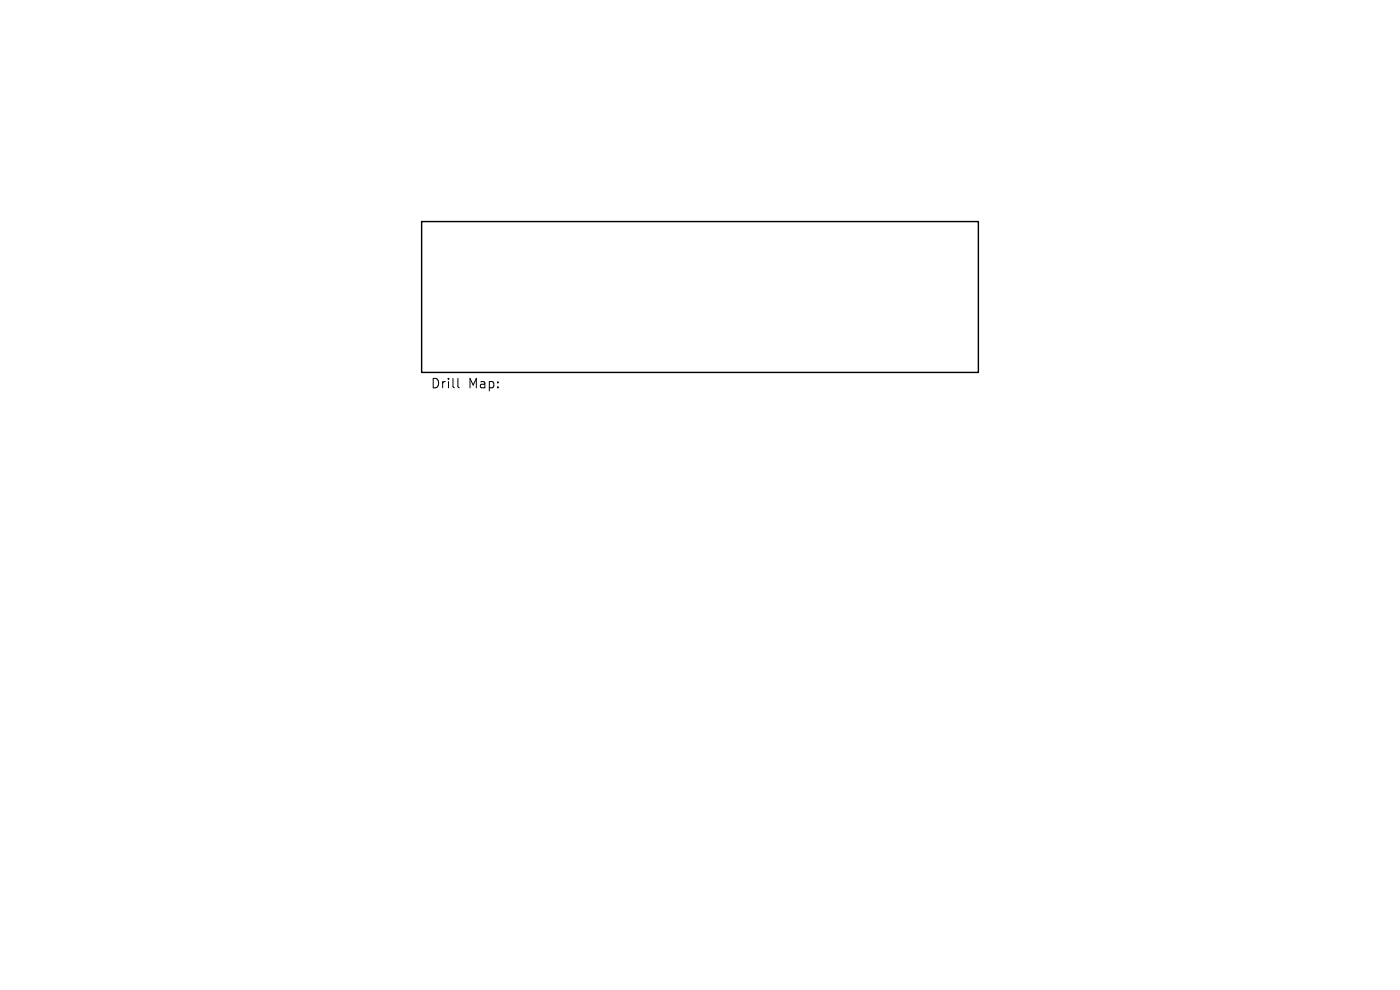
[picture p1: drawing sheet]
<svg xmlns="http://www.w3.org/2000/svg" width="297mm" height="210mm" viewBox="0 0 297 210" stroke-linecap="round" stroke-linejoin="round" font-family="sans-serif">
<defs><g id="words">
<g font-size="2.8">
<text x="91.3" y="82.7">Drill</text>
<text x="99.3" y="82.7">Map:</text>
</g>
</g></defs>
<path d="M89.4 47h118.2v32h-118.2z" fill="none" stroke="#000" stroke-width=".3"/>
<path d="M97.1 80.3v1.7l.3 .3" fill="none" stroke="#000" stroke-width=".21"/>
<use href="#words"/>
</svg>
